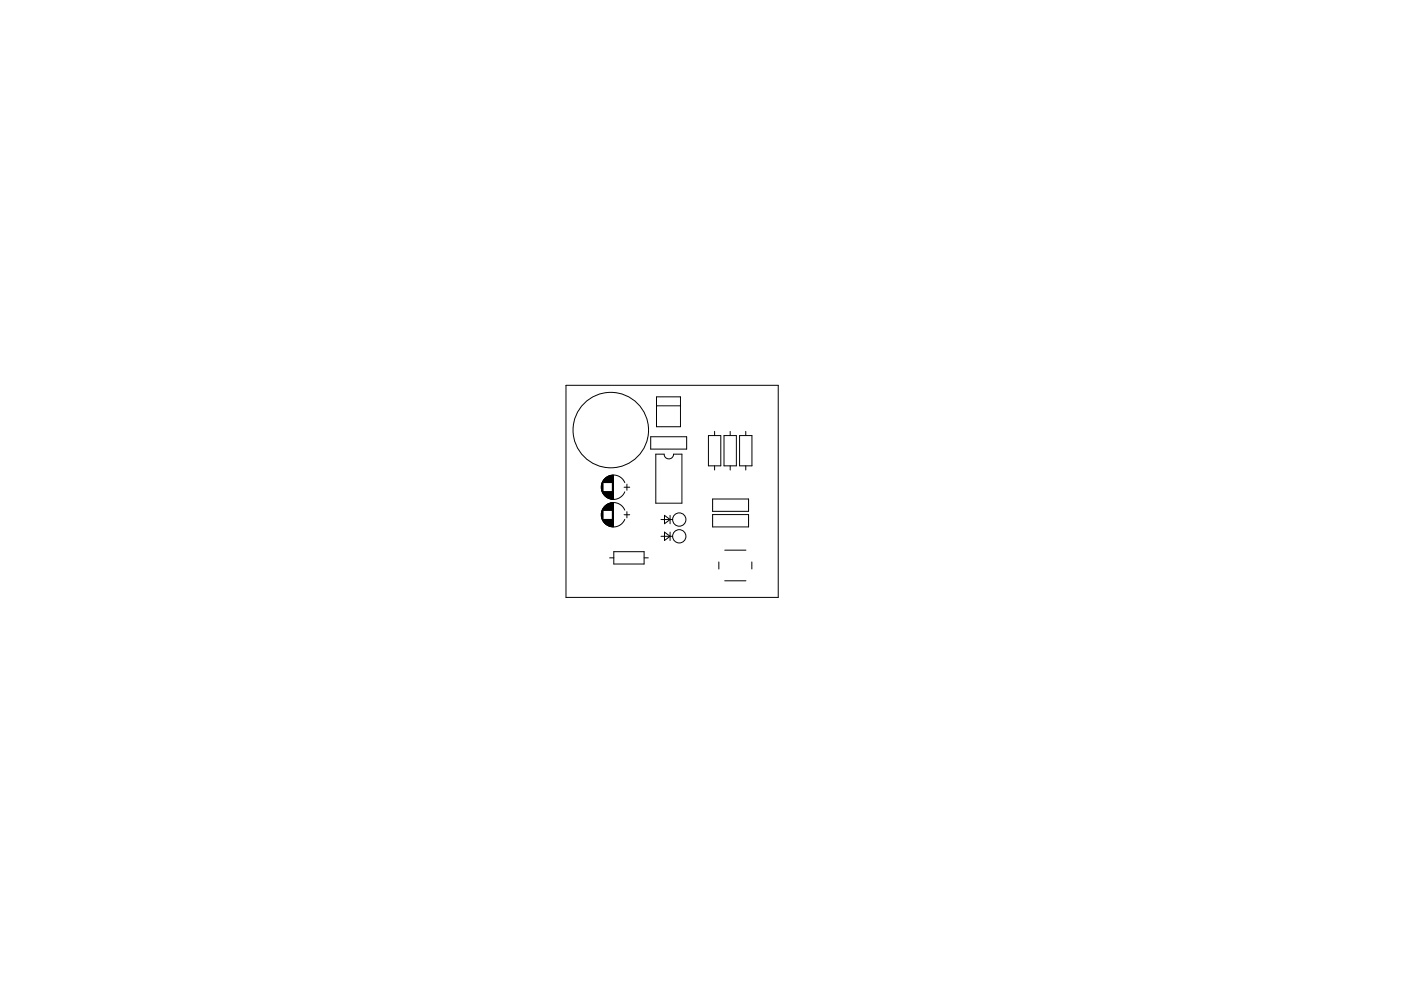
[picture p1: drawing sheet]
<svg xmlns="http://www.w3.org/2000/svg" width="297mm" height="210mm" viewBox="0 0 297 210" stroke-linecap="round" stroke-linejoin="round" font-family="sans-serif">
<g fill="none" stroke="#000" stroke-width=".21">
<path d="M120 81.7h45v45h-45zM138 92.7h7.6v2.6h-7.6zM139 96.4h1.8a1 1 0 0 0 1 1 1 1 0 0 0 1-1h1.8v10.4h-5.6zM139.2 86.1h5.1M139.2 84.2h5.1v6.3h-5.1zM150.2 92.4h2.6v6.4h-2.6zM151.5 91.5v.9M151.5 98.8v.9M153.5 92.4h2.6v6.4h-2.6zM154.8 91.5v.9M154.8 98.8v.9M156.8 92.4h2.6v6.4h-2.6z"/>
<path d="M158.1 91.5v.9M158.1 98.8v.9M127.5 102.8v1.1M127.5 108.7v1.1M127.6 102.7v1.4M127.6 108.5v1.4M127.6 102.5v1.7M127.6 108.4v1.6M127.7 102.3v2.1M127.7 108.2v2M127.7 102.3v2.2M127.7 108.1v2.2"/>
<path d="M127.8 102.2v2.4M127.8 108v2.4M127.9 102v2.7M127.9 107.9v2.6M127.9 102v.4M127.9 104.4v.4M127.9 107.8v.4M127.9 110.2v.4M127.9 101.9v.5M127.9 110.2v.5M128 104.4v.5M128 110.2v.6"/>
<path d="M128 101.8v.6M128 107.7v.5M128.1 101.8v.6M128.1 104.4v.6M128.1 107.6v.6M128.1 110.2v.6M128.1 101.7v.7M128.1 110.2v.7M128.1 104.4l.1 .7M128.1 110.2l.1 .8M128.2 101.6v.8M128.2 107.5v.7"/>
<path d="M128.2 104.4v.8M128.2 107.4v.8M128.2 110.2v.8M128.3 101.5v.9M128.3 104.4v.8M128.3 107.4v.8M128.3 110.2v.8M128.3 104.4v.9M128.3 110.2v.9M128.3 107.3v.9M128.4 101.4v1M128.4 104.4v.9"/>
<path d="M128.4 107.3v.9M128.4 110.2v.9M128.4 107.2v1M128.4 110.2v1M128.5 104.4v1M128.5 110.2v1M128.5 101.3v1.1M128.5 107.2v1M128.5 110.2v1.1M128.6 101.3v1.1M128.6 104.4v1.1M128.6 107.1v1.1"/>
<path d="M128.6 110.2v1.1M128.6 104.4l.1 1.1M128.6 110.2l.1 1.2M128.7 101.2v1.2M128.7 107.1v1.1M128.7 104.4v1.1M128.7 107v1.2M128.7 110.2v1.2M128.7 104.4v1.2M128.8 104.4v1.2M128.8 110.2v1.2M128.8 101.1v1.3"/>
<path d="M128.8 107v1.2M128.9 101.1v1.3M128.9 104.4v1.2M128.9 107v1.2M128.9 110.2v1.3M128.9 106.9v1.3M128.9 104.4l.1 1.3M128.9 110.2l.1 1.3M129 101.1v1.3M129 106.9v1.3M129 101v1.4M129 104.4v1.3"/>
<path d="M129 110.2v1.3M129.1 101v1.4M129.1 104.4v1.3M129.1 106.9v1.3M129.1 110.2v1.4M129.1 106.8v1.4M129.1 104.4l.1 1.4M129.1 110.2l.1 1.4M129.2 101v1.4M129.2 106.8v1.4M129.2 104.4v1.4M129.2 110.2v1.4"/>
<path d="M129.2 118.4h.9M129.3 100.9v1.5M129.3 104.4v1.4M129.3 106.8v1.4M129.3 110.2v1.4M129.3 110.2v1.5M129.4 100.9v1.5M129.4 104.4v1.4M129.4 106.8v1.4M129.4 110.2v1.5M129.4 106.7v1.5M129.5 104.4v1.5"/>
<path d="M129.5 110.2v1.5M129.5 100.9v1.5M129.5 106.7v1.5M129.6 100.9v1.5M129.6 104.4v1.5M129.6 106.7v1.5M129.6 110.2v1.5M129.6 104.4l.1 1.5M129.6 110.2l.1 1.5M129.7 100.9v1.5M129.7 106.7v1.5M129.7 100.8v1.6"/>
<path d="M129.7 104.4v1.5M129.7 110.2v1.5M129.8 100.8v5.1M129.8 106.7v5.1M129.9 100.8v5.1M129.9 106.7v5.1M130 100.8v5.1M130 106.7v5.1M130.1 100.8v5.1M130.1 106.7v5.1M130.1 117h6.5v2.7h-6.5zM132.3 109.2h1.2"/>
<path d="M132.3 103.4h1.2M132.5 108.2a2.59 2.59 0 0 0-4-1 2.59 2.59 0 0 0 0 4.1 2.59 2.59 0 0 0 4-1.1M132.5 102.4a2.59 2.59 0 0 0-4-1.1 2.59 2.59 0 0 0 0 4.1 2.59 2.59 0 0 0 4-1M132.9 102.7v1.3M132.9 108.6v1.3M136.6 118.4h.9M140.1 110.2h2.5M140.1 113.8h2.5M140.9 109.3l1.2 .9-1.2 .9zM140.9 112.9l1.2 .9-1.2 .9zM142.1 109.3v1.8M142.1 112.9v1.8"/>
<path d="M151.1 109.2h7.6v2.6h-7.6zM151.1 105.9h7.6v2.6h-7.6zM152.4 119.2v1.5M153.7 116.7h4.5M159.4 119.2v1.5M153.7 123.2h4.5"/>
<circle cx="129.5" cy="91.2" r="8"/>
<circle cx="144" cy="113.8" r="1.41"/>
<circle cx="144" cy="110.2" r="1.41"/>
</g>
</svg>
